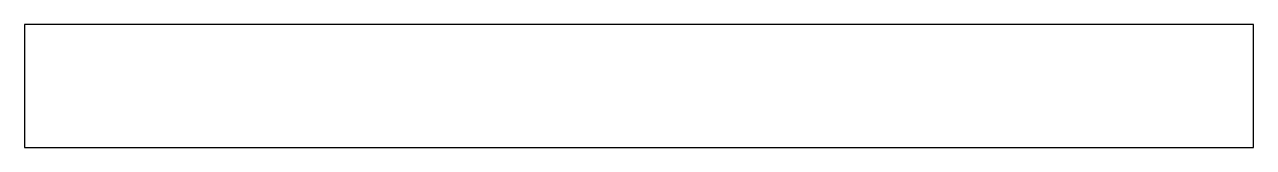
# Model space of a CAD drawing. Header units: millimetres. Extents: x 0 to 1200, y 0 to 120.
import ezdxf

# ---------------------------------------------------------------- set-up
doc = ezdxf.new("R2010")
doc.units = ezdxf.units.MM
doc.layers.add('CORTE', color=7, linetype='CONTINUOUS')

msp = doc.modelspace()

# ---------------------------------------------------------------- linework, layer by layer
at = {"layer": 'CORTE'}
msp.add_lwpolyline([(0, 0), (1200, 0), (1200, 120), (0, 120)], close=True, dxfattribs=at)

doc.saveas('drawing.dxf')
